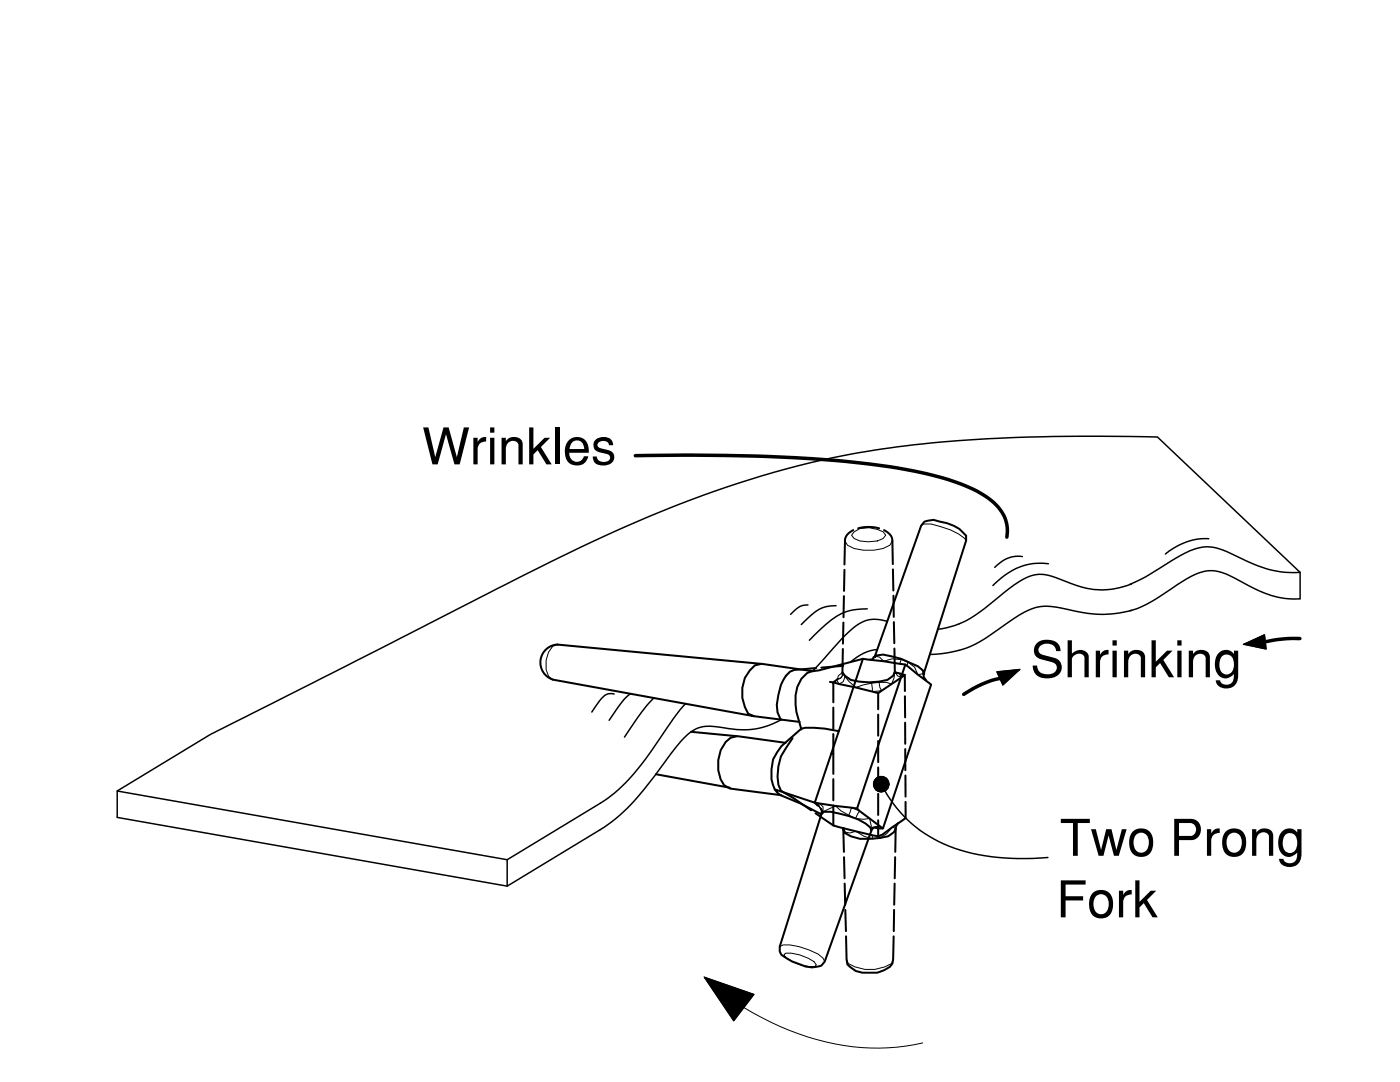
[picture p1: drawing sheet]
<svg xmlns="http://www.w3.org/2000/svg" width="279mm" height="216mm" viewBox="0 0 279 216" stroke-linecap="round" stroke-linejoin="round" font-family="sans-serif">
<defs><g id="words">
<g font-size="10.1">
<text x="84.2" y="92.7">Wrinkles</text>
<text x="205.6" y="135.1">Shrinking</text>
<text x="211.5" y="170.8">Two Prong</text>
<text x="210.8" y="183">Fork</text>
</g>
</g></defs>
<!-- layer: 0 -->
<g fill="none" stroke="#000" stroke-width=".3">
<path d="M204 111.1a6.2 6.2 0 0 0-5.5 2.1M209.2 112.5a12.6 12.6 0 0 0-11 4.3M225.8 116.5a16 16 0 0 1-13.2-.5 10.9 10.9 0 0 0-5.6-1.4 11.3 11.3 0 0 0-5.5 2.8 55.3 55.3 0 0 1-9 6.6l-.6 .3a17.9 17.9 0 0 1-4.7 1.3M241.2 107.5a12.2 12.2 0 0 0-8.6 3M259.5 114.2a21.2 21.2 0 0 1-11.8-2.8 16.7 16.7 0 0 0-6.1-2.3 10 10 0 0 0-6 1.7l-6.9 4.3-3.2 1.5M122.6 138.5a2.55 2.55 0 0 0-3 1.4l-1.5 2.2M125.8 138.4a13.3 13.3 0 0 0-3.6 4.5l-.6 .8M130.5 139.3l-2.4 2.8-3.5 5M161.2 120.7a4.4 4.4 0 0 0-3.4 1.9M166.9 120.9a7 7 0 0 0-5.8 2.6l-1.2 1.1M173.1 121.5a11.7 11.7 0 0 0-9.2 3.9l-2.4 2.4M175.1 129.6a9 9 0 0 0-5.3 2.5"/>
<path d="M177.1 124a6.7 6.7 0 0 0-7.3 1.7 66.8 66.8 0 0 0-6.6 7.2l-1 1M199 134.1l4.5-.5-3.3 3.1zM225.5 121.9a19 19 0 0 0 6.4-3.1l2-1.4a16.9 16.9 0 0 1 6.7-3.4 9.6 9.6 0 0 1 6.5 1.8 24.3 24.3 0 0 0 9.4 3.6l3 .1v-5.3l-28.5-27a348.5 348.5 0 0 0-50.2 1.8 184.1 184.1 0 0 0-51.2 14 636.2 636.2 0 0 0-38.6 18.7l-49 24.9-18.6 11.2v5.3l77.8 13.7 18.6-11.2a36 36 0 0 0 9.7-9.4l4.6-6.1a13.3 13.3 0 0 1 5.3-4.9 9.5 9.5 0 0 1 5 0 15.8 15.8 0 0 0 11.5-1.6M225.8 121.8a23.6 23.6 0 0 1-13.1-.3 11.5 11.5 0 0 0-6-.3 18.8 18.8 0 0 0-6.1 3.4 27.3 27.3 0 0 1-8.7 5 23.2 23.2 0 0 1-6.3 1M248.2 128.6l4.1-1.9 .4 2.8zM23.4 157.8l77.8 13.7M136.8 140.4l-1.2 1.4-2.1 2.8a69.9 69.9 0 0 1-9.4 12.4l-2.1 1.7-2.2 1.6-18.6 11.2M101.2 171.5v5.3M140.6 195l9.8 3.4-4 5.3z"/>
<circle cx="175.9" cy="156.5" r="1.51"/>
</g>
<!-- layer: PDF4_Visible (ISO) -->
<g fill="none" stroke="#000" stroke-width=".4">
<path d="M184.5 104.1l1.8-.4 1.2 .4a8 8 0 0 1 5.3 2.8v1l-8.5 26.5-.1-.6-1-.9a19.3 19.3 0 0 0-7-2.3l-1.2 .2-.5 .3 9.3-26.2zM151.8 132.5l-40.5-3.9a3.6 3.6 0 0 0-3.4 3.1 3.6 3.6 0 0 0 2.4 3.9l40.2 7.3-1.2-.5a7.3 7.3 0 0 1 1.3-9.6l1.4-.3 10.3 1.4M172.2 131.5l-11.1 2.8a6.8 6.8 0 0 0-2.3 6.3l.1 1.5 1 3.5M174.5 131.1h-.1l-.3 .5h-.4M180.7 132.6l-9.7 28.7M184.3 134.4v.7l.5 .7M130.9 154.5l14.8 2.7M137.9 146l9.1 .9M150.5 142.9l9.1 1.2M156.8 148.2l-9.6-1.3-1.4 .3a6.9 6.9 0 0 0-2 8.3l.7 1.2 1.2 .6 10.3 1.4M167.4 145.9a18.6 18.6 0 0 0-7.5-.5l-3.9 3.5-1.7 2.6-.3 2v2l.6 2M163.4 160.8l-.8-.6 8.4 1.1 5.2 4-2-.2-.3 .7-.2-.7a12.2 12.2 0 0 0-6.3-2.8l-1.6-.3h-1.4l-.5 .5 .2-.7-.2-.3"/>
<path d="M176.2 165.3l9.6-28.7-5.1-4-8.5-1.1-9.6 28.7-8-2.7 .5 .7 .7 .5 4 1.6 4.1 2.2-8.3 26.4v1l.4 .6a12.5 12.5 0 0 0 6.1 2.5l1.8-.3 .7-.8 9.3-26.1"/>
</g>
<!-- layer: PDF4_Visible Narrow (ISO) -->
<path d="M183.8 104.9l.5-.3h1.5a15.1 15.1 0 0 1 6.7 2.8l.3 .5M111.3 128.6l-1 .4a5.4 5.4 0 0 0-.8 5.9l.8 .7M174.4 131.1l.3-.1 .8 .1 .9 .8a5.5 5.5 0 0 1 6.1 1.2l.7 1.5 1.1-.2M174.7 131l-.6 .6M179.9 131.6l-.4 .9M181.2 132.1l-.2 .8M163.9 161.7l-.5-.9 .7 1M164.3 162v-1l-.7-.7-.5 .4 .8 .6v1l.4-.3 2.5-1.2 1.1 1 2.8 1.5 1.7 .2 1.1-.2 .4 1.5v.8l.6-.6 1-.2-.3 .5-1-.2M169.4 162.7l.5-1.5 1.7 .6-.9 1.5M155.6 188.9l.7-.4a13.8 13.8 0 0 1 7 1.9l1 .8 .3 .7M156.4 190.5l.4-.3a9.4 9.4 0 0 1 5.6 1.7l.5 .6-.3 .4a9.3 9.3 0 0 1-5.6-1.7z" fill="none" stroke="#000" stroke-width=".2"/>
<circle cx="174.4" cy="131.1" r=".08" fill="#000" stroke="#000" stroke-width=".2"/>
<!-- layer: PDF4_Visible (ISO) -->
<circle cx="184.3" cy="134.4" r=".19" fill="#000" stroke="#000" stroke-width=".2"/>
<!-- layer: dashed -->
<path d="M168.6 107.9l.5 .9a9 9 0 0 0 8.5 0l.5-.9M170.5 106.1l1.1-.6 1.8-.2 1.7 .3 1.2 .5 .5 .7-.5 .7a6.7 6.7 0 0 1-5.8 0l-.6-.7zM168.1 134.2l-.8 .6-.2 .7 .9-.3 .3-.9M168.3 134.5l-.5 .8-.8 .4 .5 .8 .8-.5 .3-1M175.4 136.2l.2 1 .3 .6-1.8 .2-.2-1.7M178.8 134.2l.3 .6 .8 .4-.5-.9-.8-.1-.2 1.1-.5 1.2-1-.3a15.2 15.2 0 0 0-6.1 1 6 6 0 0 1-2.5-2.9h-.2M168.5 165.4l.1 .6M174.1 166.7v.7M175.6 166.9v.3M178.8 165.2l-.7-.1-1.2 1.3-1.3 .8-1.5 .2-1.7-.5-1.6-1-1.2 .3-1-.2-.3-.8v.2M169 191.4l.3 .9a8.2 8.2 0 0 0 8.6 0l.3-.9" fill="none" stroke="#000" stroke-width=".2"/>
<g fill="none" stroke="#000" stroke-width=".4">
<path d="M168.4 118.9l-.1 4.3M168.5 113.7l-.1 4.2M170.3 105.8a2.47 2.47 0 0 0-1.7 2.1l-.1 4.7M171.3 105.4a7.8 7.8 0 0 1 4.1 0M176.4 105.8a2.54 2.54 0 0 1 1.7 2.1l.1 4.7M178.2 113.6l.1 4.2M178.3 118.9l.1 4.2M162.9 133.3l-4.4 .4a4.5 4.5 0 0 0-2.6 3l-.6 2a5.2 5.2 0 0 0 .6 4.9M165.6 136.1l.7 .1v3.9M168.1 134.2v.3M168.3 132.9l-4.4 .3M168.3 124.2l-.1 4.2"/>
<path d="M175.3 138.3v3.2M178.4 124.1l.1 4.2M178.5 129.4l.1 4.6-.4 .8-1.1 .9a13.9 13.9 0 0 1-7.3 0l-1.2-.9-.5-.6 .1-4.7M178.6 134v.2M178.8 134.2h-.2l2 .5-5.3 3.6-9-2.1 .8-.7M180.6 134.7v3.2M180.6 138.9v4.2M158.2 147.3l-1 1.5a9 9 0 0 0-1.9 7.8l.6 1.1 2.4 1.5 3.6 2.5M165.9 150.4h.4M166.3 146.5v7.9M166.3 141.2v4.2M166.3 155.5v4.2"/>
<path d="M175.3 142.6v4.2M175.3 147.9v4.2M175.3 153.1v4.2M175.3 158.4v4.2M180.6 144.2l.1 4.2M180.7 149.5v4.2M180.7 154.7v4.3M162.8 162.3l3.5 2.4M168.3 165.4v-.2l.2 .2M168.4 171l.2 4.3M168.6 176.3l.1 4.2M175.3 163.7v3.2"/>
<path d="M178.5 176.3v4.2M178.6 171v4.3M178.8 165.4l-.4 .6-1.2 .9-1.6 .3-2 .2h-2l-1.8-.5-1.2-.7-.3-.8 .1 4.6M178.8 165.4l-.1 4.6M179.3 164.2l-.4 .5-.1 .7M180.7 160v3.2l-4.6 3.3-.8 .4-9-2.2v-4M168.7 181.6l.1 4.2M168.8 186.8l.2 4.6 .1 1a4.6 4.6 0 0 0 4.5 1.7 5 5 0 0 0 4.5-1.8l.1-.9 .2-4.6M178.4 181.6v4.2"/>
</g>
<circle cx="168.3" cy="165.2" r=".08" fill="#000" stroke="#000" stroke-width=".2"/>
<!-- layer: Arrows -->
<path d="M148.4 201a50.7 50.7 0 0 0 28.9 8.1 40 40 0 0 0 6.9-1" fill="none" stroke="#000" stroke-width=".2"/>
<!-- layer: 0 -->
<g fill="#000" stroke="#000" stroke-width=".2">
<path d="M199 134.1l4.5-.5-3.3 3.1zM248.2 128.6l4.1-1.9 .4 2.8zM140.6 195l9.8 3.4-4 5.3z"/>
<path d="M175.7 155h.6zM175.5 155h.8z"/>
<path d="M175.5 155l1.1 .1zM175.2 155.1l.3-.1 1.1 .1z"/>
<path d="M175.5 157.9h.8zM175.5 157.9l.5 .1z"/>
<path d="M175.2 155.1l1.6 .2-.2-.2zM175 155.3l.2-.2 1.6 .2z"/>
<path d="M175.2 157.8l1.1 .1 .3-.1zM175.2 157.8l1.1 .1z"/>
<path d="M175 155.3l2 .2-.2-.2zM174.8 155.5l.2-.2 2 .2z"/>
<path d="M175 157.7l1.6 .1 .2-.1zM175 157.7l1.6 .1h-1.4z"/>
<path d="M174.8 155.5l2.4 .2-.2-.2zM174.8 155.5l2.4 .2h-2.6z"/>
<path d="M174.8 157.5l2 .2 .2-.2zM174.8 157.5l2 .2h-1.8z"/>
<path d="M174.6 155.7l2.7 .2-.1-.2zM174.6 155.7l2.7 .2h-2.8z"/>
<path d="M174.6 157.3l2.4 .2 .2-.2zM174.6 157.3l2.4 .2h-2.2z"/>
<path d="M174.5 155.9l2.9 .3-.1-.3zM174.5 155.9l2.9 .3h-3z"/>
<path d="M174.5 157l2.7 .3 .1-.3zM174.5 157l2.7 .3h-2.6z"/>
<path d="M174.4 156.2l3 .3v-.3zM174.4 156.2l3 .3h-3.1z"/>
<path d="M174.4 156.8l2.9 .2 .1-.2zM174.4 156.8l2.9 .2h-2.8z"/>
<path d="M174.3 156.5l3.1 .3v-.3zM174.3 156.5l3.1 .3h-3z"/>
</g>
<!-- layer: Arrows -->
<path d="M126.8 90.9a337.5 337.5 0 0 1 48.1 1.9 66.2 66.2 0 0 1 19.4 4.9 11.6 11.6 0 0 1 6.3 5.9l.4 2-.1 1.6M199.6 135.4a20.1 20.1 0 0 0-7.3 3.1M259.4 127.4a26.3 26.3 0 0 0-6.9 .7" fill="none" stroke="#000" stroke-width=".7"/>
<!-- layer: Arrows(objects) -->
<path d="M175.9 156.5a26.1 26.1 0 0 0 19.4 14 51.2 51.2 0 0 0 13.8 .6" fill="none" stroke="#000" stroke-width=".3"/>
<use href="#words"/>
</svg>
